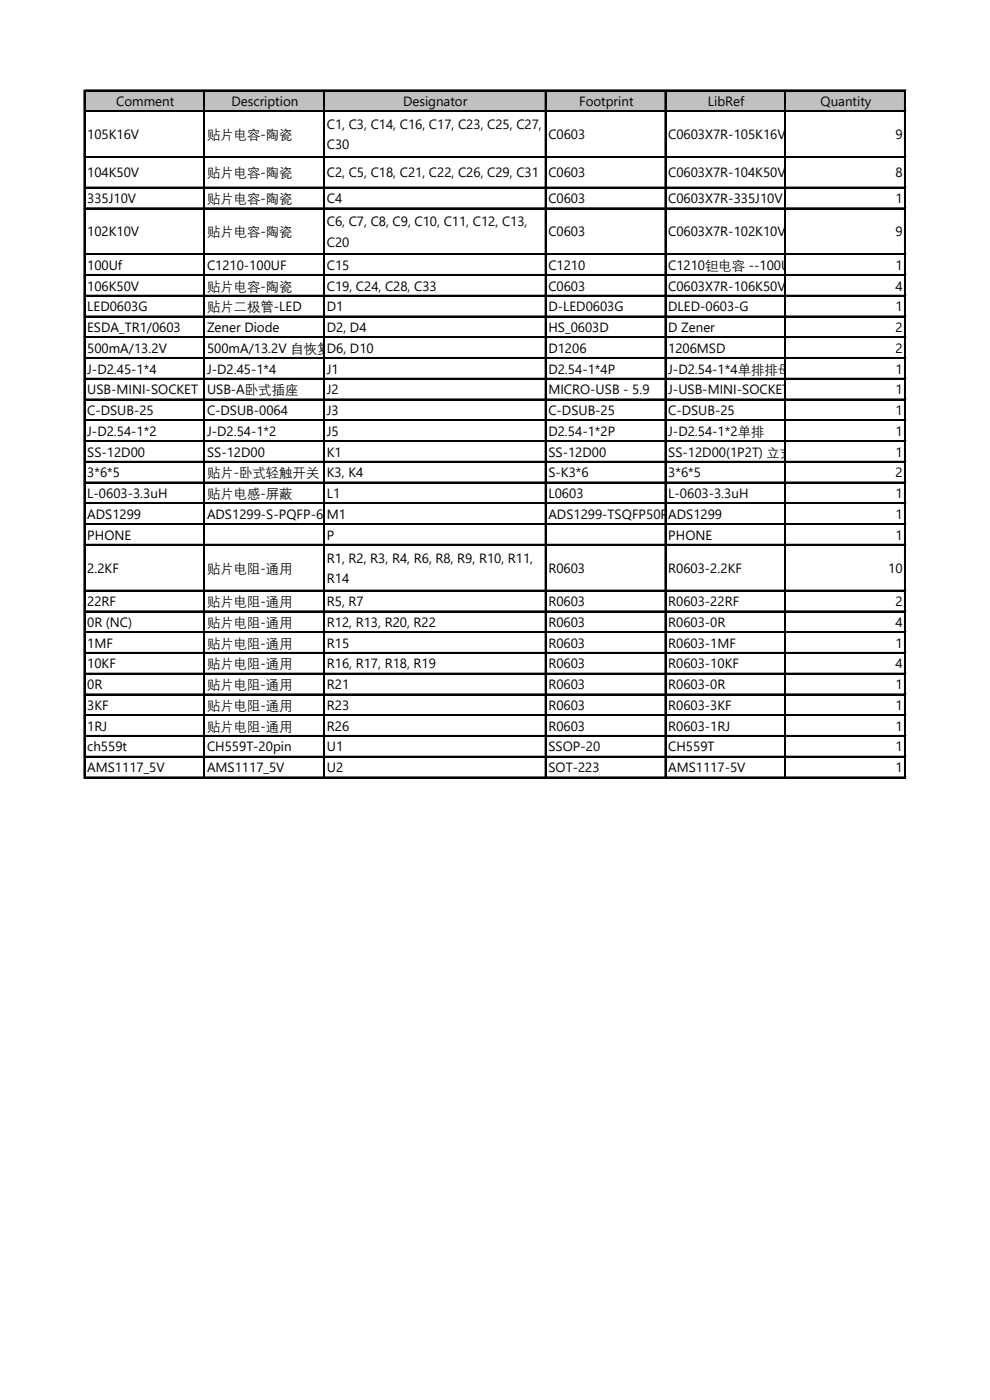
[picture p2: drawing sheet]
<svg xmlns="http://www.w3.org/2000/svg" width="210mm" height="297mm" viewBox="0 0 210 297" stroke-linecap="round" stroke-linejoin="round" font-family="sans-serif">
<defs><g id="words">
<g font-size="2.8">
<text x="24.6" y="22.5">Comment</text>
<text x="49.1" y="22.5">Description</text>
<text x="85.5" y="22.5">Designator</text>
<text x="122.8" y="22.5">Footprint</text>
<text x="150.1" y="22.5">LibRef</text>
<text x="174" y="22.5">Quantity</text>
<text x="18.5" y="29.6">105K16V</text>
<text x="43.9" y="29.6">贴片电容-陶瓷</text>
<text x="69.3" y="27.4">C1, C3, C14, C16, C17, C23, C25, C27,</text>
<text x="116.3" y="29.6">C0603</text>
<text x="141.7" y="29.6">C0603X7R-105K16V</text>
<text x="189.9" y="29.6">9</text>
<text x="69.3" y="31.7">C30</text>
<text x="18.5" y="37.6">104K50V</text>
<text x="43.9" y="37.6">贴片电容-陶瓷</text>
<text x="69.3" y="37.6">C2, C5, C18, C21, C22, C26, C29, C31</text>
<text x="116.3" y="37.6">C0603</text>
<text x="141.7" y="37.6">C0603X7R-104K50V</text>
<text x="189.9" y="37.6">8</text>
<text x="18.5" y="43.1">335J10V</text>
<text x="43.9" y="43.1">贴片电容-陶瓷</text>
<text x="69.3" y="43.1">C4</text>
<text x="116.3" y="43.1">C0603</text>
<text x="141.7" y="43.1">C0603X7R-335J10V</text>
<text x="189.9" y="43.1">1</text>
<text x="18.5" y="50.2">102K10V</text>
<text x="43.9" y="50.2">贴片电容-陶瓷</text>
<text x="69.3" y="48">C6, C7, C8, C9, C10, C11, C12, C13,</text>
<text x="69.3" y="52.3">C20</text>
<text x="116.3" y="50.2">C0603</text>
<text x="141.7" y="50.2">C0603X7R-102K10V</text>
<text x="189.9" y="50.2">9</text>
<text x="18.5" y="57.2">100Uf</text>
<text x="43.9" y="57.2">C1210-100UF</text>
<text x="69.3" y="57.2">C15</text>
<text x="116.3" y="57.2">C1210</text>
<text x="141.7" y="57.2">C1210钽电容 --100UF--B3528</text>
<text x="189.9" y="57.2">1</text>
<text x="18.5" y="61.6">106K50V</text>
<text x="43.9" y="61.6">贴片电容-陶瓷</text>
<text x="69.3" y="61.6">C19, C24, C28, C33</text>
<text x="116.3" y="61.6">C0603</text>
<text x="141.7" y="61.6">C0603X7R-106K50V</text>
<text x="189.9" y="61.6">4</text>
<text x="18.5" y="66">LED0603G</text>
<text x="18.5" y="70.4">ESDA_TR1/0603</text>
<text x="43.9" y="66">贴片二极管-LED</text>
<text x="43.9" y="70.4">Zener Diode</text>
<text x="69.3" y="66">D1</text>
<text x="69.3" y="70.4">D2, D4</text>
<text x="116.3" y="66">D-LED0603G</text>
<text x="116.3" y="70.4">HS_0603D</text>
<text x="141.7" y="66">DLED-0603-G</text>
<text x="141.7" y="70.4">D Zener</text>
<text x="189.9" y="66">1</text>
<text x="189.9" y="70.4">2</text>
<text x="18.5" y="74.9">500mA/13.2V</text>
<text x="43.9" y="74.9">500mA/13.2V 自恢复保险丝</text>
<text x="69.3" y="74.9">D6, D10</text>
<text x="116.3" y="74.9">D1206</text>
<text x="141.7" y="74.9">1206MSD</text>
<text x="189.9" y="74.9">2</text>
<text x="18.5" y="79.3">J-D2.45-1*4</text>
<text x="18.5" y="83.7">USB-MINI-SOCKET</text>
<text x="43.9" y="79.3">J-D2.45-1*4</text>
<text x="43.9" y="83.7">USB-A卧式插座</text>
<text x="69.3" y="79.3">J1</text>
<text x="69.3" y="83.7">J2</text>
<text x="116.3" y="79.3">D2.54-1*4P</text>
<text x="116.3" y="83.7">MICRO-USB - 5.9</text>
<text x="141.7" y="79.3">J-D2.54-1*4单排排母</text>
<text x="141.7" y="83.7">J-USB-MINI-SOCKET</text>
<text x="189.9" y="79.3">1</text>
<text x="189.9" y="83.7">1</text>
<text x="18.5" y="88.1">C-DSUB-25</text>
<text x="43.9" y="88.1">C-DSUB-0064</text>
<text x="69.3" y="88.1">J3</text>
<text x="116.3" y="88.1">C-DSUB-25</text>
<text x="141.7" y="88.1">C-DSUB-25</text>
<text x="189.9" y="88.1">1</text>
<text x="18.5" y="92.5">J-D2.54-1*2</text>
<text x="43.9" y="92.5">J-D2.54-1*2</text>
<text x="69.3" y="92.5">J5</text>
<text x="116.3" y="92.5">D2.54-1*2P</text>
<text x="141.7" y="92.5">J-D2.54-1*2单排</text>
<text x="189.9" y="92.5">1</text>
<text x="18.5" y="96.9">SS-12D00</text>
<text x="18.5" y="101.3">3*6*5</text>
<text x="43.9" y="96.9">SS-12D00</text>
<text x="43.9" y="101.3">贴片-卧式轻触开关</text>
<text x="69.3" y="96.9">K1</text>
<text x="69.3" y="101.3">K3, K4</text>
<text x="116.3" y="96.9">SS-12D00</text>
<text x="116.3" y="101.3">S-K3*6</text>
<text x="141.7" y="96.9">SS-12D00(1P2T) 立式 柄高5MM</text>
<text x="141.7" y="101.3">3*6*5</text>
<text x="189.9" y="96.9">1</text>
<text x="189.9" y="101.3">2</text>
<text x="18.5" y="105.7">L-0603-3.3uH</text>
<text x="43.9" y="105.7">贴片电感-屏蔽</text>
<text x="69.3" y="105.7">L1</text>
<text x="116.3" y="105.7">L0603</text>
<text x="141.7" y="105.7">L-0603-3.3uH</text>
<text x="189.9" y="105.7">1</text>
<text x="18.5" y="110.1">ADS1299</text>
<text x="43.9" y="110.1">ADS1299-S-PQFP-64M1</text>
<text x="116.3" y="110.1">ADS1299-TSQFP50P1200X1200X105-64N</text>
<text x="141.7" y="110.1">ADS1299</text>
<text x="189.9" y="110.1">1</text>
<text x="18.5" y="114.5">PHONE</text>
<text x="69.3" y="114.5">P</text>
<text x="69.3" y="119.4">R1, R2, R3, R4, R6, R8, R9, R10, R11,</text>
<text x="141.7" y="114.5">PHONE</text>
<text x="189.9" y="114.5">1</text>
<text x="18.5" y="121.6">2.2KF</text>
<text x="43.9" y="121.6">贴片电阻-通用</text>
<text x="69.3" y="123.7">R14</text>
<text x="116.3" y="121.6">R0603</text>
<text x="141.7" y="121.6">R0603-2.2KF</text>
<text x="188.4" y="121.6">10</text>
<text x="18.5" y="128.6">22RF</text>
<text x="43.9" y="128.6">贴片电阻-通用</text>
<text x="69.3" y="128.6">R5, R7</text>
<text x="116.3" y="128.6">R0603</text>
<text x="141.7" y="128.6">R0603-22RF</text>
<text x="189.9" y="128.6">2</text>
<text x="18.5" y="133">0R (NC)</text>
<text x="18.5" y="137.4">1MF</text>
<text x="43.9" y="133">贴片电阻-通用</text>
<text x="43.9" y="137.4">贴片电阻-通用</text>
<text x="69.3" y="133">R12, R13, R20, R22</text>
<text x="69.3" y="137.4">R15</text>
<text x="116.3" y="133">R0603</text>
<text x="116.3" y="137.4">R0603</text>
<text x="141.7" y="133">R0603-0R</text>
<text x="141.7" y="137.4">R0603-1MF</text>
<text x="189.9" y="133">4</text>
<text x="189.9" y="137.4">1</text>
<text x="18.5" y="141.8">10KF</text>
<text x="43.9" y="141.8">贴片电阻-通用</text>
<text x="69.3" y="141.8">R16, R17, R18, R19</text>
<text x="116.3" y="141.8">R0603</text>
<text x="141.7" y="141.8">R0603-10KF</text>
<text x="189.9" y="141.8">4</text>
<text x="18.5" y="146.2">0R</text>
<text x="43.9" y="146.2">贴片电阻-通用</text>
<text x="69.3" y="146.2">R21</text>
<text x="116.3" y="146.2">R0603</text>
<text x="141.7" y="146.2">R0603-0R</text>
<text x="189.9" y="146.2">1</text>
<text x="18.5" y="150.6">3KF</text>
<text x="18.5" y="155">1RJ</text>
<text x="43.9" y="150.6">贴片电阻-通用</text>
<text x="43.9" y="155">贴片电阻-通用</text>
<text x="69.3" y="150.6">R23</text>
<text x="69.3" y="155">R26</text>
<text x="116.3" y="150.6">R0603</text>
<text x="116.3" y="155">R0603</text>
<text x="141.7" y="150.6">R0603-3KF</text>
<text x="141.7" y="155">R0603-1RJ</text>
<text x="189.9" y="150.6">1</text>
<text x="189.9" y="155">1</text>
<text x="18.5" y="159.5">ch559t</text>
<text x="43.9" y="159.5">CH559T-20pin</text>
<text x="69.3" y="159.5">U1</text>
<text x="116.3" y="159.5">SSOP-20</text>
<text x="141.7" y="159.5">CH559T</text>
<text x="189.9" y="159.5">1</text>
<text x="18.5" y="163.9">AMS1117_5V</text>
<text x="43.9" y="163.9">AMS1117_5V</text>
<text x="69.3" y="163.9">U2</text>
<text x="116.3" y="163.9">SOT-223</text>
<text x="141.7" y="163.9">AMS1117-5V</text>
<text x="189.9" y="163.9">1</text>
</g>
</g></defs>
<path d="M18.1 19.3h173.9v4.4h-173.9z" fill-rule="evenodd" fill="#c0c0c0"/>
<g fill="none" stroke="#000" stroke-width=".21">
<path d="M17.8 19.1v146M18.1 19.1h174M43.2 19.4v145.7M68.6 19.4v145.7M115.6 19.4v145.7M141 19.4v145.7M166.4 19.4v145.7M191.8 19.4v145.7M18.1 23.5h174M18.1 33.2h174M18.1 39.7h174M18.1 44.1h174"/>
<path d="M18.1 53.8h174M18.1 58.2h174M18.1 62.6h174M18.1 67h174M18.1 71.4h174M18.1 75.8h174M18.1 80.2h174M18.1 84.7h174M18.1 89.1h174M18.1 93.5h174M18.1 97.9h174M18.1 102.3h174"/>
<path d="M18.1 106.7h174M18.1 111.1h174M18.1 115.5h174M18.1 125.2h174M18.1 129.6h174M18.1 134h174M18.1 138.4h174M18.1 142.8h174M18.1 147.2h174M18.1 151.6h174M18.1 156h174M18.1 160.4h174"/>
<path d="M18.1 164.8h174"/>
</g>
<g fill="none" stroke="#000" stroke-width=".34">
<path d="M17.9 19v146.2M18.1 19.2h174.1M43.4 19.4v145.8M68.8 19.4v145.8M115.8 19.4v145.8M141.2 19.4v145.8M166.6 19.4v145.8M192 19.4v145.8M18.1 23.6h174.1M18.1 33.4h174.1M18.1 39.8h174.1M18.1 44.2h174.1"/>
<path d="M18.1 54h174.1M18.1 58.4h174.1M18.1 62.8h174.1M18.1 67.2h174.1M18.1 71.6h174.1M18.1 76h174.1M18.1 80.4h174.1M18.1 84.8h174.1M18.1 89.2h174.1M18.1 93.6h174.1M18.1 98h174.1M18.1 102.4h174.1"/>
<path d="M18.1 106.8h174.1M18.1 111.2h174.1M18.1 115.6h174.1M18.1 125.4h174.1M18.1 129.8h174.1M18.1 134.2h174.1M18.1 138.6h174.1M18.1 143h174.1M18.1 147.4h174.1M18.1 151.8h174.1M18.1 156.2h174.1M18.1 160.6h174.1"/>
<path d="M18.1 165h174.1"/>
</g>
<use href="#words"/>
</svg>
